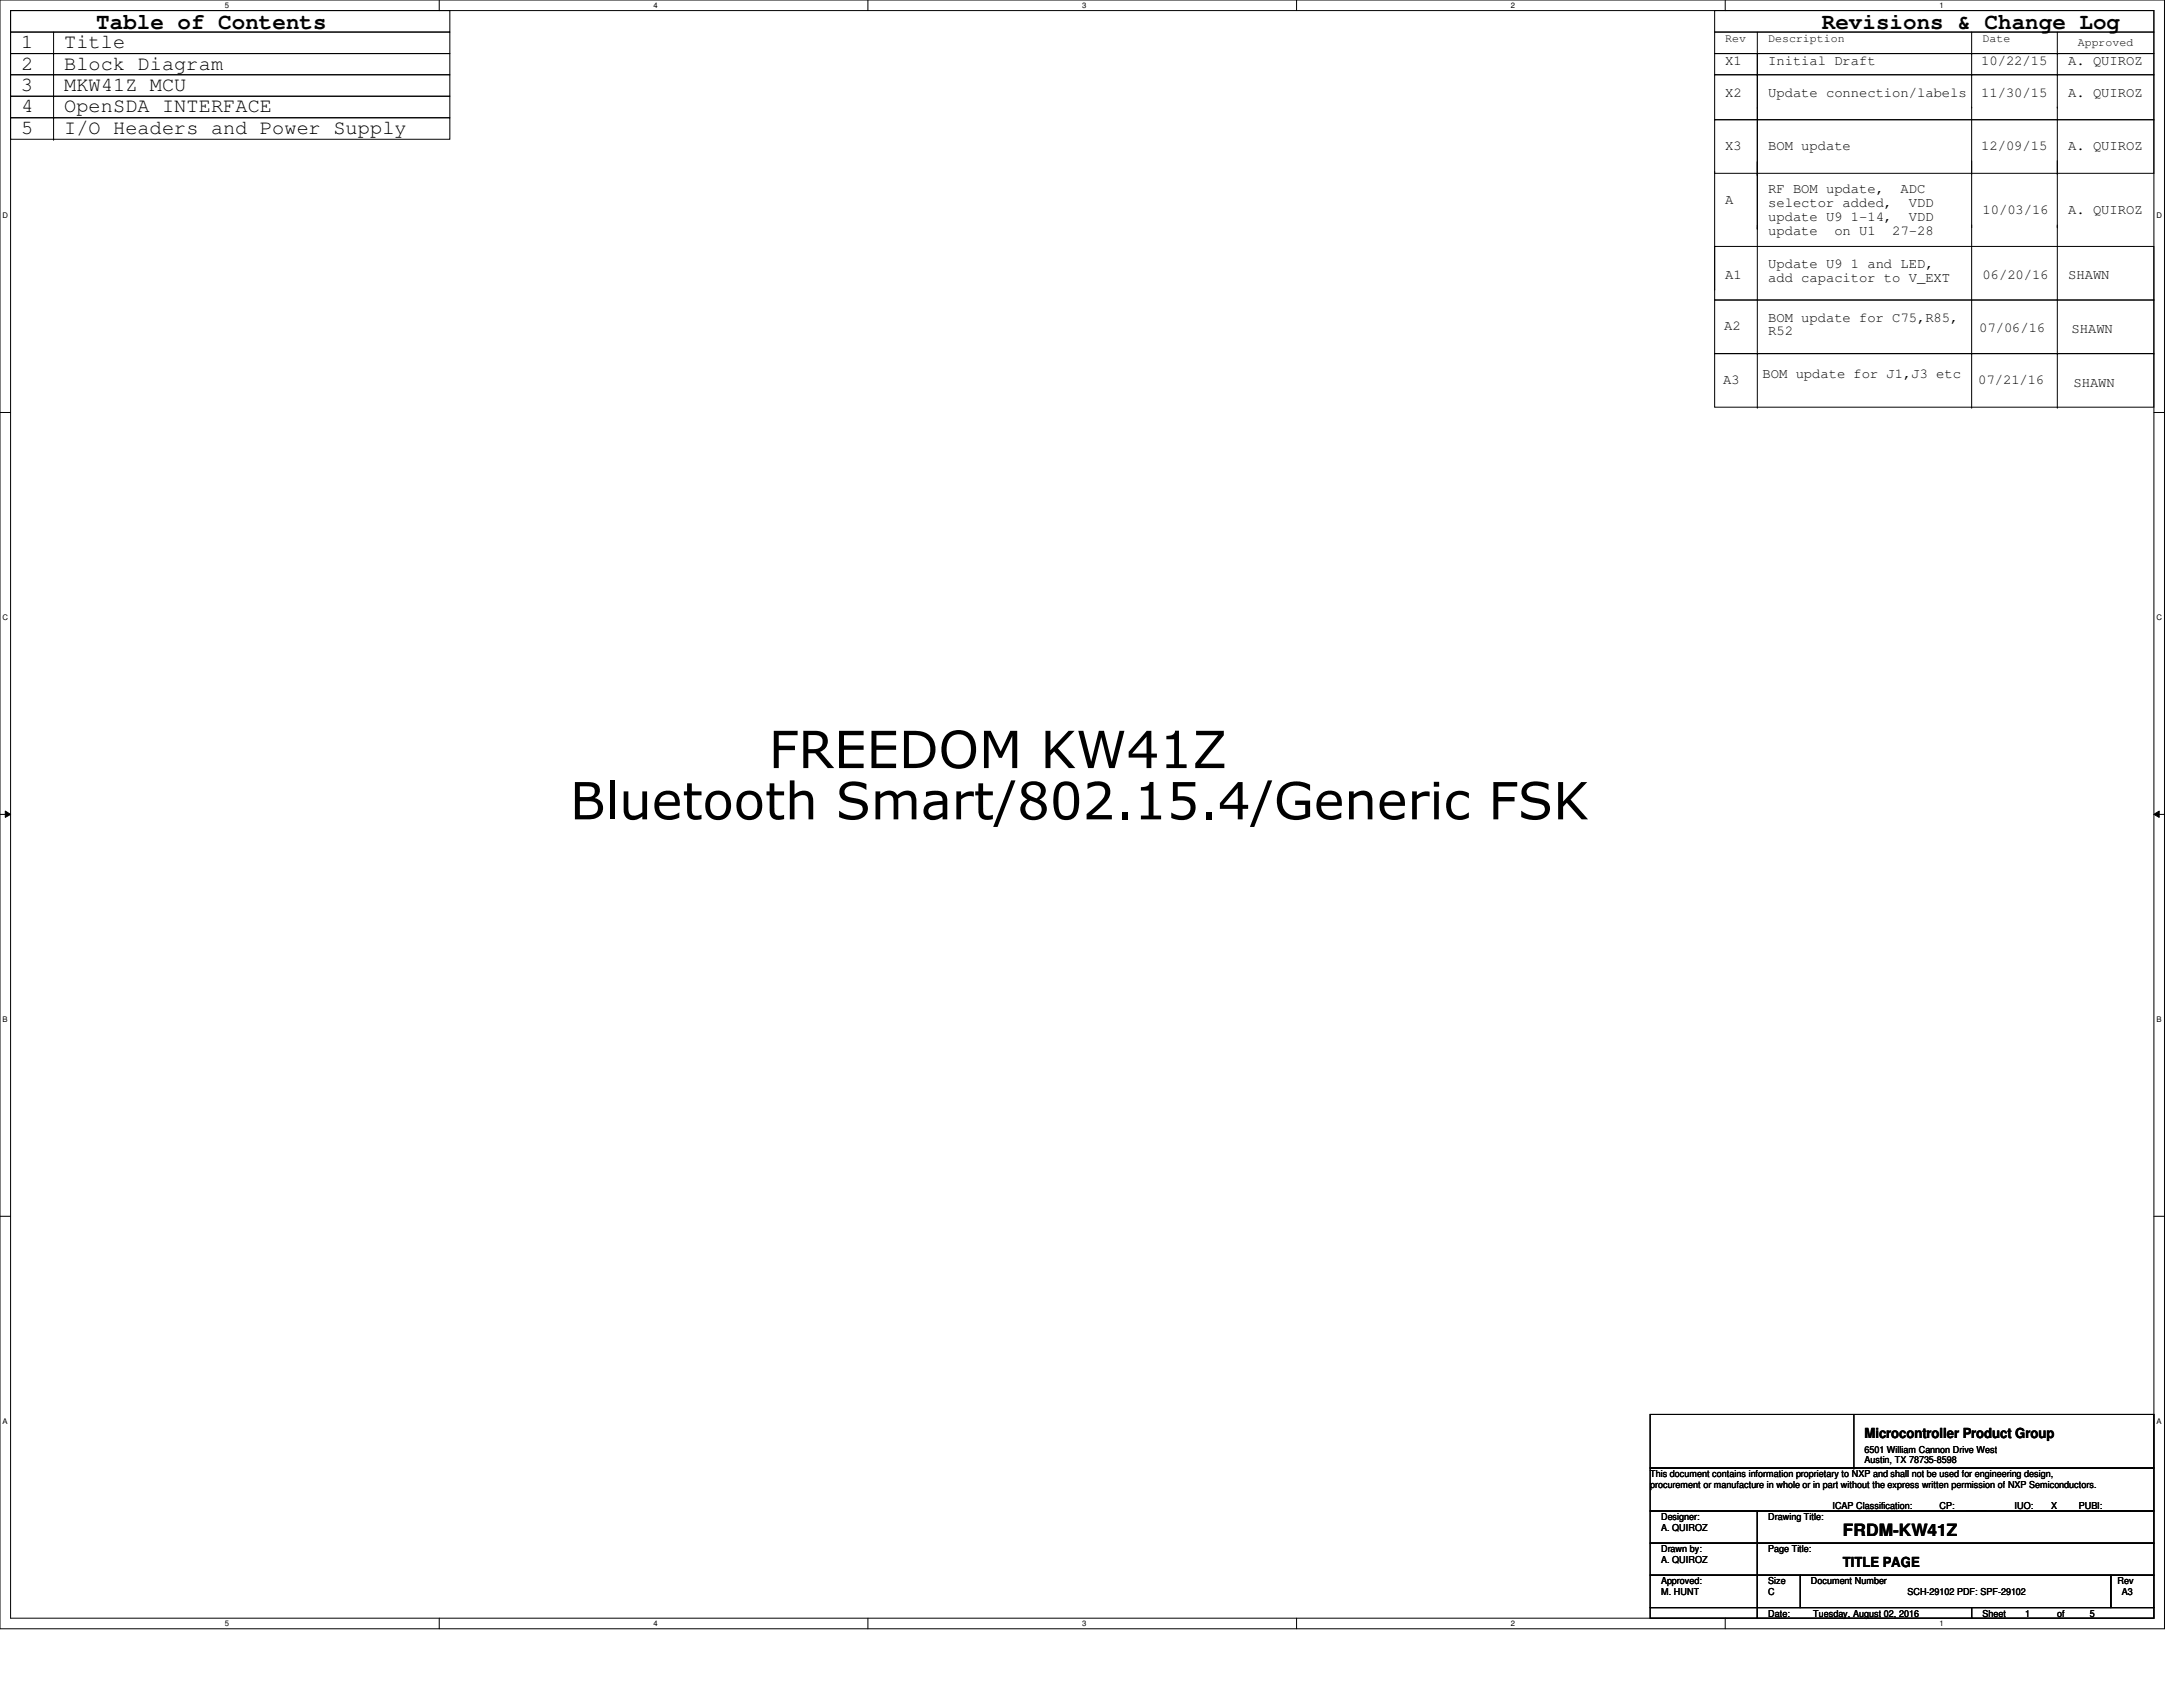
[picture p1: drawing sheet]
<svg xmlns="http://www.w3.org/2000/svg" width="279mm" height="216mm" viewBox="0 0 279 216" stroke-linecap="round" stroke-linejoin="round" font-family="sans-serif">
<defs><g id="words">
<g font-size="6.6">
<text x="98.4" y="98.3">FREEDOM KW41Z</text>
<text x="72.9" y="104.9">Bluetooth Smart/802.15.4/Generic FSK</text>
</g>
<g font-size="2.9">
<text x="12.3" y="3.8">Table of Contents</text>
<text x="233.2" y="3.8">Revisions &amp; Change Log</text>
</g>
<g font-size="2.6">
<text x="2.7" y="6.2">1</text>
<text x="2.7" y="8.9">2</text>
<text x="2.7" y="11.6">3</text>
<text x="8.2" y="6.2">Title</text>
<text x="8.2" y="11.6">MKW41Z MCU</text>
<text x="8.2" y="8.9">Block Diagram</text>
<text x="2.7" y="17.1">5</text>
<text x="2.7" y="14.4">4</text>
<text x="8.2" y="14.4">OpenSDA INTERFACE</text>
<text x="8.2" y="17.1">I/O Headers and Power Supply</text>
</g>
<text font-size="2.2" x="235.9" y="196.5">FRDM-KW41Z</text>
<g font-size="1.8">
<text x="220.8" y="8.3">X1</text>
<text x="226.3" y="8.3">Initial Draft</text>
<text x="253.6" y="8.3">10/22/15</text>
<text x="264.7" y="8.3">A. QUIROZ</text>
<text x="220.8" y="12.4">X2</text>
<text x="226.3" y="12.4">Update connection/labels</text>
<text x="253.6" y="12.4">11/30/15</text>
<text x="264.7" y="12.4">A. QUIROZ</text>
<text x="220.8" y="19.2">X3</text>
<text x="226.3" y="19.2">BOM update</text>
<text x="253.6" y="19.2">12/09/15</text>
<text x="264.7" y="19.2">A. QUIROZ</text>
<text x="220.8" y="26.1">A</text>
<text x="226.3" y="24.7">RF BOM update,</text>
<text x="226.3" y="26.5">selector added,</text>
<text x="226.3" y="28.2">update U9 1-14,</text>
<text x="243.2" y="24.7">ADC</text>
<text x="244.3" y="26.5">VDD</text>
<text x="244.3" y="28.2">VDD</text>
<text x="253.7" y="27.4">10/03/16</text>
<text x="264.7" y="27.4">A. QUIROZ</text>
<text x="220.8" y="35.7">A1</text>
<text x="226.3" y="30">update</text>
<text x="226.3" y="34.3">Update U9 1 and LED,</text>
<text x="234.8" y="30">on U1</text>
<text x="242.2" y="30">27-28</text>
<text x="253.7" y="35.7">06/20/16</text>
<text x="264.7" y="35.7">SHAWN</text>
<text x="226.3" y="41.1">BOM update for C75,R85,</text>
<text x="226.3" y="36.1">add capacitor to V_EXT</text>
<text x="220.7" y="42.2">A2</text>
<text x="226.3" y="42.9">R52</text>
<text x="253.3" y="42.5">07/06/16</text>
<text x="265.1" y="42.7">SHAWN</text>
<text x="220.6" y="49.1">A3</text>
<text x="225.6" y="48.4">BOM update for J1,J3 etc</text>
<text x="253.2" y="49.1">07/21/16</text>
<text x="265.4" y="49.5">SHAWN</text>
<text x="238.6" y="184.1">Microcontroller Product Group</text>
<text x="235.9" y="200.5">TITLE PAGE</text>
</g>
<g font-size="1.5">
<text x="220.8" y="5.3">Rev</text>
<text x="226.3" y="5.3">Description</text>
<text x="253.7" y="5.3">Date</text>
<text x="265.9" y="5.9">Approved</text>
</g>
<g font-size="1.2">
<text x="211.2" y="189">This document contains information proprietary to NXP and shall not be used for engineering design,</text>
<text x="211.2" y="190.4">procurement or manufacture in whole or in part without the express written permission of NXP Semiconductors.</text>
<text x="238.6" y="186">6501 William Cannon Drive West</text>
<text x="238.6" y="187.3">Austin, TX 78735-8598</text>
<text x="212.6" y="194.5">Designer:</text>
<text x="212.6" y="195.9">A. QUIROZ</text>
<text x="226.3" y="194.5">Drawing Title:</text>
<text x="234.5" y="193.2">ICAP Classification:</text>
<text x="248.2" y="193.2">CP:</text>
<text x="251.7" y="193.2">____</text>
<text x="257.9" y="193.2">IUO:</text>
<text x="262.5" y="193.2">X</text>
<text x="266.1" y="193.2">PUBI:</text>
<text x="270.2" y="193.2">____</text>
<text x="212.6" y="198.6">Drawn by:</text>
<text x="212.6" y="202.7">Approved:</text>
<text x="212.6" y="200">A. QUIROZ</text>
<text x="226.3" y="202.7">Size</text>
<text x="226.3" y="198.6">Page Title:</text>
<text x="231.8" y="202.7">Document Number</text>
<text x="271" y="202.7">Rev</text>
<text x="212.6" y="204.1">M. HUNT</text>
<text x="226.3" y="206.9">Date:</text>
<text x="226.3" y="204.1">C</text>
<text x="232.1" y="206.9">Tuesday, August 02, 2016</text>
<text x="244.1" y="204.1">SCH-29102 PDF: SPF-29102</text>
<text x="253.7" y="206.9">Sheet</text>
<text x="259.2" y="206.9">1</text>
<text x="263.3" y="206.9">of</text>
<text x="267.5" y="206.9">5</text>
<text x="271.6" y="204.1">A3</text>
</g>
<g font-size="1">
<text x="28.8" y="1">5</text>
<text x="83.7" y="1">4</text>
<text x="138.5" y="1">3</text>
<text x="193.4" y="1">2</text>
<text x="248.2" y="1">1</text>
<text x=".3" y="27.9">D</text>
<text x="276" y="27.9">D</text>
<text x=".3" y="79.4">C</text>
<text x="276" y="79.4">C</text>
<text x=".3" y="130.8">B</text>
<text x="276" y="130.8">B</text>
<text x=".3" y="182.2">A</text>
<text x="276" y="182.2">A</text>
<text x="28.8" y="208.1">5</text>
<text x="83.7" y="208.1">4</text>
<text x="138.5" y="208.1">3</text>
<text x="193.4" y="208.1">2</text>
<text x="248.2" y="208.1">1</text>
</g>
</g></defs>
<path d="M0 0h277v208.4h-277zM1.4 1.4h274.3v205.7h-274.3z" fill="none" stroke="#000" stroke-width=".13"/>
<g fill="#fff">
<path d="M28.8 .1h.5v1.1h-.5z"/>
<path d="M28.8 207.2h.5v1.1h-.5z"/>
</g>
<path d="M56.2 0v1.4M56.2 207.1v1.3" fill="none" stroke="#000" stroke-width=".13"/>
<g fill="#fff">
<path d="M83.7 .1h.5v1.1h-.5z"/>
<path d="M83.7 207.2h.5v1.1h-.5z"/>
</g>
<path d="M111.1 0v1.4M111.1 207.1v1.3" fill="none" stroke="#000" stroke-width=".13"/>
<g fill="#fff">
<path d="M138.5 .1h.6v1.1h-.6z"/>
<path d="M138.5 207.2h.6v1.1h-.6z"/>
</g>
<path d="M165.9 0v1.4M165.9 207.1v1.3" fill="none" stroke="#000" stroke-width=".13"/>
<g fill="#fff">
<path d="M193.4 .1h.5v1.1h-.5z"/>
<path d="M193.4 207.2h.5v1.1h-.5z"/>
</g>
<path d="M220.8 0v1.4M220.8 207.1v1.3" fill="none" stroke="#000" stroke-width=".13"/>
<g fill="#fff">
<path d="M248.2 .1h.6v1.1h-.6z"/>
<path d="M248.2 207.2h.6v1.1h-.6z"/>
<path d="M.3 27.1h.8v1.1h-.8z"/>
<path d="M276 27.1h.7v1.1h-.7z"/>
<path d="M.3 78.5h.8v1.1h-.8z"/>
<path d="M276 78.5h.7v1.1h-.7z"/>
</g>
<path d="M0 52.8h1.4M275.7 52.8h1.3" fill="none" stroke="#000" stroke-width=".13"/>
<g fill="#fff">
<path d="M.3 129.9h.7v1.1h-.7z"/>
<path d="M276 129.9h.6v1.1h-.6z"/>
</g>
<path d="M0 104.2h1.4M.7 103.8l.7 .4-.7 .4zM275.7 104.2l.7-.4v.8zM275.7 104.2h1.3" fill="none" stroke="#000" stroke-width=".13"/>
<path d="M.7 103.8l.7 .4-.7 .4zM275.7 104.2l.7-.4v.8z" fill="#000"/>
<g fill="#fff">
<path d="M.3 181.4h.7v1.1h-.7z"/>
<path d="M276 181.4h.6v1.1h-.6z"/>
</g>
<g fill="none" stroke="#000" stroke-width=".13">
<path d="M1.4 4.1h56.2v2.8h-56.2zM1.4 6.9h56.2v2.7h-56.2zM1.4 9.6h56.2v2.7h-56.2zM1.4 15.1h56.2v2.7h-56.2zM1.4 1.4h56.2v2.7h-56.2zM1.4 12.3h56.2v2.8h-56.2zM6.9 6.9h.1M6.9 9.6h.1M6.9 12.3h.1M6.9 17.8h.1M6.9 15.1h.1M6.9 4.1v13.7"/>
<path d="M219.5 9.6h56.2v5.7h-56.2zM219.5 15.3h56.2v6.9h-56.2zM219.5 1.4h56.2v2.7h-56.2zM219.5 4.1h56.2v2.8h-56.2zM219.5 6.9h56.2v2.7h-56.2zM224.9 13.7h.1M224.9 6.9h.1M224.9 9.6h.1M224.9 4.1v9.6M224.9 13.8v38.3M252.3 13.7h.1M252.3 6.9h.1"/>
<path d="M252.3 9.6h.1M252.3 4.1v48M263.3 13.7h.1M263.3 6.9h.1M263.3 9.6h.1M263.3 4.1v48M219.5 38.4h56.2v6.9h-56.2zM219.5 31.5h56.2v6.9h-56.2zM219.5 37h.1M219.5 21.9v15.1M224.9 29.2h.1M224.9 22.4h.1"/>
<path d="M252.3 29h.1M252.3 22.2h.1M263.3 29h.1M263.3 22.2h.1M219.5 45.3h56.2v6.8h-56.2zM224.9 45.3h.1M224.9 52.1h.1M252.3 45.3h.1M252.3 52.1h.1M263.3 45.3h.1M263.3 52.1h.1M0 155.7h1.4"/>
<path d="M275.7 155.7h1.3M211.2 193.4h13.7v4.1h-13.7zM211.2 197.5h13.7v4.1h-13.7zM211.2 187.9h64.5v5.5h-64.5zM211.2 181h64.5v6.9h-64.5zM224.9 193.4h50.8v4.1h-50.8zM224.9 197.5h50.8v4.1h-50.8zM237.3 187.9h.1M237.3 181v6.9M211.2 201.6h13.7v4.1h-13.7zM211.2 205.7h13.7v1.4h-13.7zM224.9 201.6h5.5v4.1h-5.5z"/>
<path d="M224.9 205.7h27.4v1.4h-27.4zM230.4 201.6h39.8v4.1h-39.8zM252.3 205.7h23.4v1.4h-23.4zM270.2 201.6h5.5v4.1h-5.5z"/>
</g>
<use href="#words"/>
</svg>
